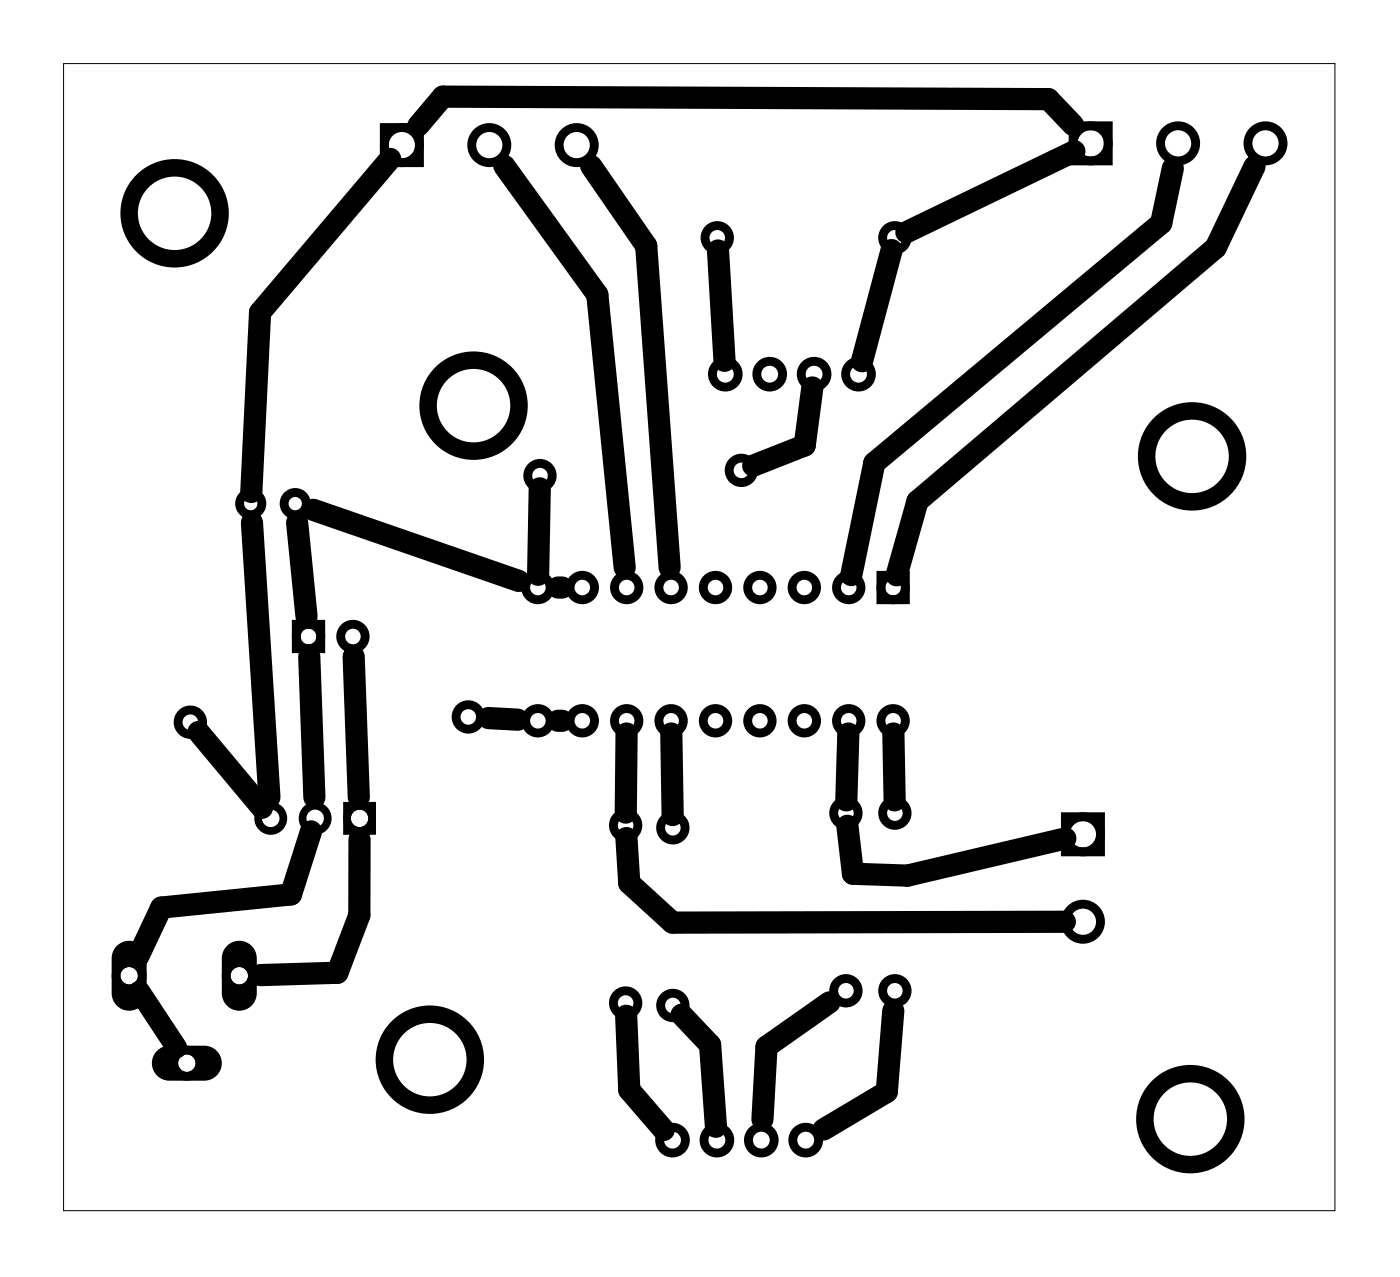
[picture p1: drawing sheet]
<svg xmlns="http://www.w3.org/2000/svg" width="80mm" height="73mm" viewBox="0 0 80 73" stroke-linecap="round" stroke-linejoin="round" font-family="sans-serif">
<path d="M3.6 3.6h72.8v65.6h-72.8z" fill="none" stroke="#000" stroke-width=".06"/>
<g fill="none" stroke="#000" stroke-width=".51">
<path d="M22 7.3h2v2h-2zM61.4 7.2h2v2h-2zM16.9 35.7h1.4v1.4h-1.4zM50.4 32.9h1.4v1.4h-1.4zM60.9 46.7h2v2h-2z"/>
<circle cx="23" cy="8.3" r="1"/>
<circle cx="28" cy="8.3" r="1"/>
<circle cx="33" cy="8.3" r="1"/>
<circle cx="41" cy="13.6" r=".7"/>
<circle cx="51.2" cy="13.6" r=".7"/>
<circle cx="62.4" cy="8.2" r="1"/>
<circle cx="67.4" cy="8.2" r="1"/>
<circle cx="72.4" cy="8.2" r="1"/>
<circle cx="14.3" cy="28.8" r=".64"/>
<circle cx="16.9" cy="28.8" r=".64"/>
<circle cx="17.6" cy="36.4" r=".7"/>
<circle cx="20.2" cy="36.4" r=".7"/>
<circle cx="30.8" cy="33.6" r=".7"/>
<circle cx="30.9" cy="27.2" r=".7"/>
<circle cx="33.3" cy="33.6" r=".7"/>
<circle cx="35.8" cy="33.6" r=".7"/>
<circle cx="38.4" cy="33.6" r=".7"/>
<circle cx="40.9" cy="33.6" r=".7"/>
<circle cx="41.5" cy="21.4" r=".74"/>
<circle cx="42.4" cy="26.9" r=".7"/>
<circle cx="43.5" cy="33.6" r=".7"/>
<circle cx="44" cy="21.4" r=".74"/>
<circle cx="46" cy="33.6" r=".7"/>
<circle cx="46.6" cy="21.4" r=".74"/>
<circle cx="48.5" cy="33.6" r=".7"/>
<circle cx="49.1" cy="21.4" r=".74"/>
<circle cx="51.1" cy="33.6" r=".7"/>
<circle cx="10.9" cy="41.3" r=".7"/>
<circle cx="26.8" cy="41" r=".7"/>
<circle cx="30.8" cy="41.2" r=".7"/>
<circle cx="33.3" cy="41.2" r=".7"/>
<circle cx="35.8" cy="47.2" r=".7"/>
<circle cx="35.8" cy="57.4" r=".7"/>
<circle cx="35.8" cy="41.2" r=".7"/>
<circle cx="38.4" cy="41.2" r=".7"/>
<circle cx="38.5" cy="47.3" r=".7"/>
<circle cx="38.5" cy="57.5" r=".7"/>
<circle cx="40.9" cy="41.2" r=".7"/>
<circle cx="43.5" cy="41.2" r=".7"/>
<circle cx="46" cy="41.2" r=".7"/>
<circle cx="48.4" cy="46.5" r=".7"/>
<circle cx="48.4" cy="56.7" r=".7"/>
<circle cx="48.5" cy="41.2" r=".7"/>
<circle cx="51.1" cy="41.2" r=".7"/>
<circle cx="51.2" cy="46.5" r=".7"/>
<circle cx="51.2" cy="56.7" r=".7"/>
<circle cx="61.9" cy="52.7" r="1"/>
<circle cx="61.9" cy="47.7" r="1"/>
<circle cx="38.5" cy="65.2" r=".74"/>
<circle cx="41" cy="65.2" r=".74"/>
<circle cx="43.5" cy="65.2" r=".74"/>
<circle cx="46.1" cy="65.2" r=".74"/>
</g>
<g fill="none" stroke="#000" stroke-width="1" stroke-linecap="butt">
<circle cx="10" cy="12.2" r="2.6"/>
<circle cx="27.1" cy="23.2" r="2.6"/>
<circle cx="68.2" cy="26.1" r="2.6"/>
<circle cx="24.6" cy="60.6" r="2.6"/>
<circle cx="68.1" cy="64" r="2.6"/>
</g>
<g fill="none" stroke="#000" stroke-width=".5">
<circle cx="7.4" cy="55.8" r=".75"/>
<circle cx="13.7" cy="55.8" r=".75"/>
<circle cx="10.7" cy="60.8" r=".75"/>
</g>
<g fill="#000">
<path d="M6.7 54.1a1 1 0 0 1 1.1-.2 1 1 0 0 1 .6 .9v2a1 1 0 0 1-1 1 1 1 0 0 1-1-1v-2l.1-.4zM6.9 55.8a.5 .5 0 0 0 1 0 .5 .5 0 0 0-1 0z"/>
<path d="M13 54.1a1 1 0 0 1 1.1-.2 1 1 0 0 1 .6 .9v2a1 1 0 0 1-1 1 1 1 0 0 1-1-1v-2l.1-.4zM13.2 55.8a.5 .5 0 0 0 1 0 .5 .5 0 0 0-1 0z"/>
<path d="M19.6 45.9h1.9v1.8h-1.9zM20.1 46.8a.5 .5 0 0 0 1 0 .5 .5 0 0 0-1 0z"/>
<path d="M9 60.1l.3-.2 .4-.1h2a1 1 0 0 1 1 1 1 1 0 0 1-1 1h-2a1 1 0 0 1-.9-.6 1 1 0 0 1 .2-1.1zM10.2 60.8a.5 .5 0 0 0 1 0 .5 .5 0 0 0-1 0z"/>
</g>
<g fill="none" stroke="#000" stroke-width=".44">
<circle cx="15.5" cy="46.8" r=".72"/>
<circle cx="18" cy="46.8" r=".72"/>
<circle cx="20.6" cy="46.8" r=".72"/>
</g>
<g fill="none" stroke="#000" stroke-width="1.3">
<path d="M22.3 9.1l-7.4 8.8-.5 10.2M28.8 9.5l5.4 7.4 1.5 15.6M33.8 9.5l3.2 4.6 1.3 18.4M41.1 14.3l.3 6.3M51 14.3l-1.7 6.4M61.4 7.1l-1.4-1.4-34.7-.2-1.4 1.7M61.5 8.6l-9.7 4.7M67.1 9.6l-.7 3.2-16.4 13.7-1.3 6.4M71.8 9.5l-2.3 4.7-17 14.5-1.2 4.2M14.4 29.9l1 15.7M17 29.9l.5 5.4M17.7 37.5l.3 8.1"/>
<path d="M17.9 29.2l11.8 4M20.2 37.5l.3 8.1M30.9 27.9l-.1 5M31.9 33.6h.3M46.5 22.2l-.5 3.3-2.9 1.1M11.4 41.9l3.6 4.3M17.8 47.5l-1.2 3.6-7.4 .8-1.3 2.8M20.6 48v4.3l-1.3 3.3-4.4 .2M27.9 41.1l1.7 .1M31.9 41.2h.3M35.8 58.1l.2 4.2 2 2.3M35.8 47.9l.2 2.6 2.5 2.3 22.4-.1"/>
<path d="M35.8 41.9v4.6M38.4 41.9l.1 4.7M39 58l1.6 1.7 .4 4.7M47.4 57.3l-3.6 2.6-.2 4.1M48.5 47.2l.3 2.8 3.1 .1 9-2.2M48.5 41.9l-.1 3.9M51.1 57.8l-.4 4.6-3.6 2.2M51.1 41.9l.1 3.9"/>
</g>
<path d="M8 56.7l2.1 3.2" fill="none" stroke="#000" stroke-width="1.2"/>
</svg>
